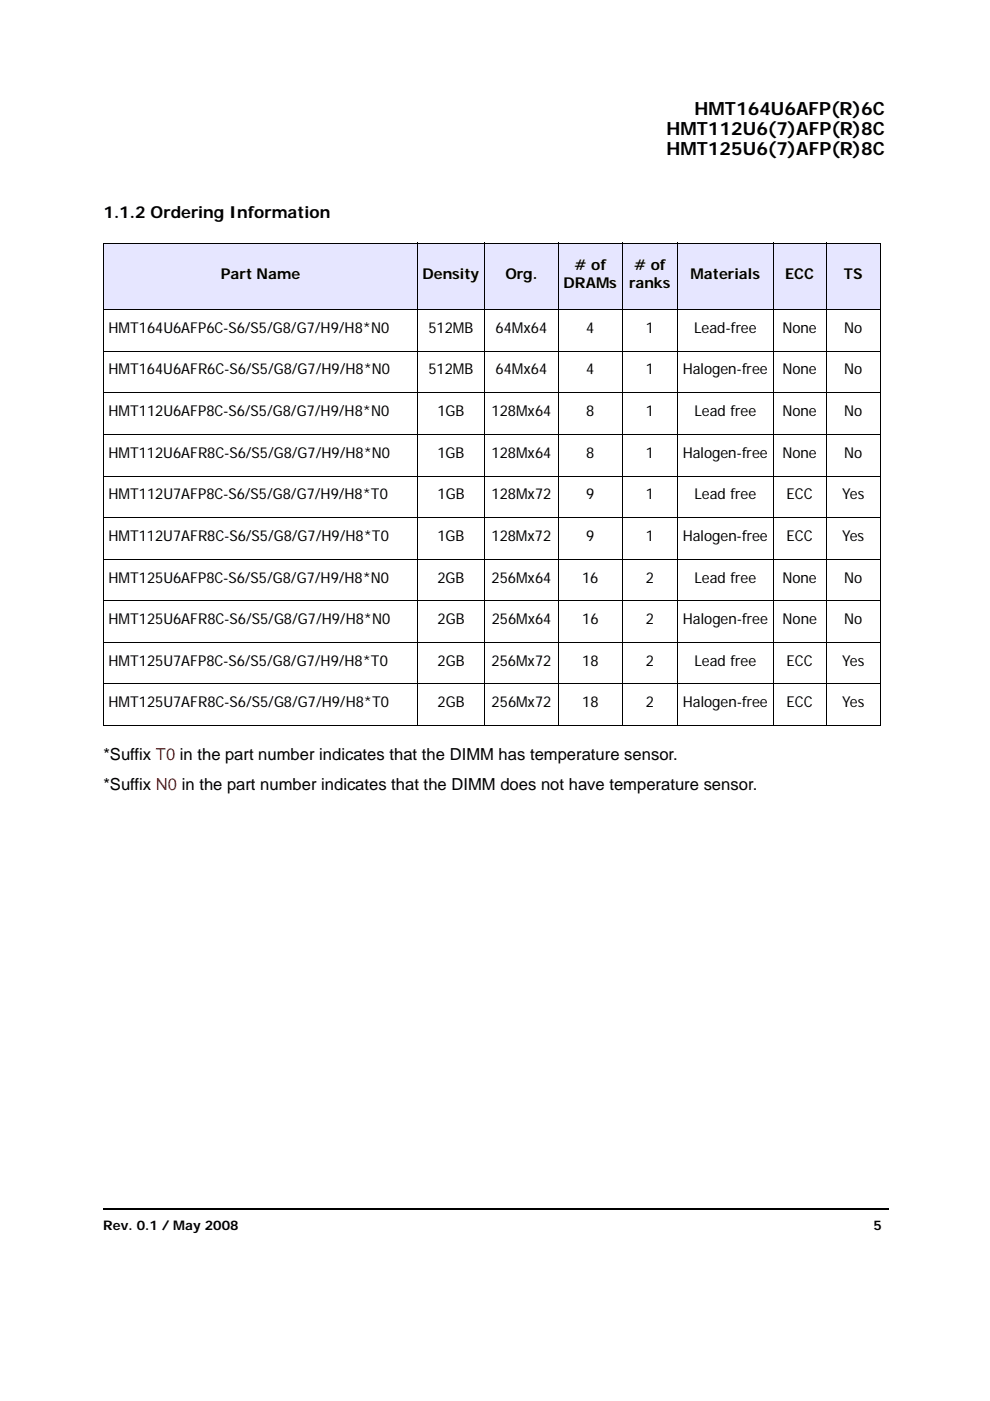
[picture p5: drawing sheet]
<svg xmlns="http://www.w3.org/2000/svg" width="210mm" height="297mm" viewBox="0 0 210 297" stroke-linecap="round" stroke-linejoin="round" font-family="sans-serif">
<defs><g id="words">
<g font-size="3.9">
<text x="141.3" y="28.6">HMT112U6(7)AFP(R)8C</text>
<text x="147.3" y="24.4">HMT164U6AFP(R)6C</text>
<text x="141.3" y="32.8">HMT125U6(7)AFP(R)8C</text>
</g>
<g font-size="3.5">
<text x="21.9" y="46.1">1.1.2 Ordering Information</text>
<text x="21.9" y="161.1">*Suffix T0 in the part number indicates that the DIMM has temperature sensor.</text>
<text x="22" y="167.6">*Suffix N0 in the part number indicates that the DIMM does not have temperature sensor.</text>
</g>
<g font-size="3.2">
<text x="46.8" y="59.1">Part Name</text>
<text x="89.6" y="59.1">Density</text>
<text x="107.1" y="59.1">Org.</text>
<text x="121.8" y="57.2"># of</text>
<text x="134.5" y="57.2"># of</text>
<text x="146.4" y="59.1">Materials</text>
<text x="166.5" y="59.1">ECC</text>
<text x="178.9" y="59.1">TS</text>
<text x="119.5" y="61">DRAMs</text>
<text x="133.4" y="61">ranks</text>
<text x="23" y="70.6">HMT164U6AFP6C-S6/S5/G8/G7/H9/H8*N0</text>
<text x="90.8" y="70.6">512MB</text>
<text x="105.1" y="70.6">64Mx64</text>
<text x="124.3" y="70.6">4</text>
<text x="136.9" y="70.6">1</text>
<text x="147.2" y="70.6">Lead-free</text>
<text x="165.9" y="70.6">None</text>
<text x="179" y="70.6">No</text>
<text x="23" y="79.4">HMT164U6AFR6C-S6/S5/G8/G7/H9/H8*N0</text>
<text x="90.8" y="79.4">512MB</text>
<text x="105.1" y="79.4">64Mx64</text>
<text x="124.3" y="79.4">4</text>
<text x="136.9" y="79.4">1</text>
<text x="144.8" y="79.4">Halogen-free</text>
<text x="165.9" y="79.4">None</text>
<text x="179" y="79.4">No</text>
<text x="23" y="88.2">HMT112U6AFP8C-S6/S5/G8/G7/H9/H8*N0</text>
<text x="92.8" y="88.2">1GB</text>
<text x="104.2" y="88.2">128Mx64</text>
<text x="124.3" y="88.2">8</text>
<text x="136.9" y="88.2">1</text>
<text x="147.2" y="88.2">Lead free</text>
<text x="165.9" y="88.2">None</text>
<text x="179" y="88.2">No</text>
<text x="23" y="97">HMT112U6AFR8C-S6/S5/G8/G7/H9/H8*N0</text>
<text x="92.8" y="97">1GB</text>
<text x="104.2" y="97">128Mx64</text>
<text x="124.3" y="97">8</text>
<text x="136.9" y="97">1</text>
<text x="144.8" y="97">Halogen-free</text>
<text x="165.9" y="97">None</text>
<text x="179" y="97">No</text>
<text x="23" y="105.9">HMT112U7AFP8C-S6/S5/G8/G7/H9/H8*T0</text>
<text x="92.8" y="105.9">1GB</text>
<text x="104.2" y="105.9">128Mx72</text>
<text x="124.3" y="105.9">9</text>
<text x="136.9" y="105.9">1</text>
<text x="147.2" y="105.9">Lead free</text>
<text x="166.7" y="105.9">ECC</text>
<text x="178.5" y="105.9">Yes</text>
<text x="23" y="114.7">HMT112U7AFR8C-S6/S5/G8/G7/H9/H8*T0</text>
<text x="92.7" y="114.7">1GB</text>
<text x="104.2" y="114.7">128Mx72</text>
<text x="124.3" y="114.7">9</text>
<text x="136.9" y="114.7">1</text>
<text x="144.7" y="114.7">Halogen-free</text>
<text x="166.7" y="114.7">ECC</text>
<text x="178.5" y="114.7">Yes</text>
<text x="23" y="123.5">HMT125U6AFP8C-S6/S5/G8/G7/H9/H8*N0</text>
<text x="92.8" y="123.5">2GB</text>
<text x="104.2" y="123.5">256Mx64</text>
<text x="123.4" y="123.5">16</text>
<text x="136.9" y="123.5">2</text>
<text x="147.2" y="123.5">Lead free</text>
<text x="165.9" y="123.5">None</text>
<text x="179" y="123.5">No</text>
<text x="23" y="132.3">HMT125U6AFR8C-S6/S5/G8/G7/H9/H8*N0</text>
<text x="92.8" y="132.3">2GB</text>
<text x="104.3" y="132.3">256Mx64</text>
<text x="123.4" y="132.3">16</text>
<text x="137" y="132.3">2</text>
<text x="144.8" y="132.3">Halogen-free</text>
<text x="165.9" y="132.3">None</text>
<text x="179" y="132.3">No</text>
<text x="23" y="141.1">HMT125U7AFP8C-S6/S5/G8/G7/H9/H8*T0</text>
<text x="92.8" y="141.1">2GB</text>
<text x="104.2" y="141.1">256Mx72</text>
<text x="123.4" y="141.1">18</text>
<text x="136.9" y="141.1">2</text>
<text x="147.2" y="141.1">Lead free</text>
<text x="166.8" y="141.1">ECC</text>
<text x="178.6" y="141.1">Yes</text>
<text x="23" y="150">HMT125U7AFR8C-S6/S5/G8/G7/H9/H8*T0</text>
<text x="92.8" y="150">2GB</text>
<text x="104.2" y="150">256Mx72</text>
<text x="123.4" y="150">18</text>
<text x="136.9" y="150">2</text>
<text x="144.8" y="150">Halogen-free</text>
<text x="166.8" y="150">ECC</text>
<text x="178.6" y="150">Yes</text>
</g>
<g font-size="2.8">
<text x="21.9" y="260.7">Rev. 0.1 / May 2008</text>
<text x="185.2" y="260.7">5</text>
</g>
</g></defs>
<path d="M21.8 256.2h.2v.3h-.2z" fill="#000"/>
<path d="M22 256.3h166.3" fill="none" stroke="#000" stroke-width=".36"/>
<g fill="#fff">
<path d="M22.2 22.6h29.7v12.2h-29.7z"/>
<path d="M22 36.5h165v1.4h-165z"/>
</g>
<g fill="#e6e6ff">
<path d="M21.9 51.5h66.6v14.1h-66.6z"/>
<path d="M88.5 51.5h14.2v14.1h-14.2z"/>
<path d="M102.7 51.5h15.7v14.1h-15.7z"/>
<path d="M118.4 51.5h13.6v14.1h-13.6z"/>
<path d="M132 51.5h11.7v14.1h-11.7z"/>
<path d="M143.7 51.5h20.2v14.1h-20.2z"/>
<path d="M163.9 51.5h11.3v14.1h-11.3z"/>
<path d="M175.2 51.5h11.4v14.1h-11.4z"/>
</g>
<g fill="#fff">
<path d="M21.9 65.6h66.6v8.9h-66.6z"/>
<path d="M88.5 65.6h14.2v8.9h-14.2z"/>
<path d="M102.7 65.6h15.7v8.9h-15.7z"/>
<path d="M118.4 65.6h13.6v8.9h-13.6z"/>
<path d="M132 65.6h11.7v8.9h-11.7z"/>
<path d="M143.7 65.6h20.2v8.9h-20.2z"/>
<path d="M163.9 65.6h11.3v8.9h-11.3z"/>
<path d="M175.2 65.6h11.4v8.9h-11.4z"/>
<path d="M21.9 74.5h66.6v8.8h-66.6z"/>
<path d="M88.5 74.5h14.2v8.8h-14.2z"/>
<path d="M102.7 74.5h15.7v8.8h-15.7z"/>
<path d="M118.4 74.5h13.6v8.8h-13.6z"/>
<path d="M132 74.5h11.7v8.8h-11.7z"/>
<path d="M143.7 74.5h20.2v8.8h-20.2z"/>
<path d="M163.9 74.5h11.3v8.8h-11.3z"/>
<path d="M175.2 74.5h11.4v8.8h-11.4z"/>
<path d="M21.9 83.3h66.6v8.8h-66.6z"/>
<path d="M88.5 83.3h14.2v8.8h-14.2z"/>
<path d="M102.7 83.3h15.7v8.8h-15.7z"/>
<path d="M118.4 83.3h13.6v8.8h-13.6z"/>
<path d="M132 83.3h11.7v8.8h-11.7z"/>
<path d="M143.7 83.3h20.2v8.8h-20.2z"/>
<path d="M163.9 83.3h11.3v8.8h-11.3z"/>
<path d="M175.2 83.3h11.4v8.8h-11.4z"/>
<path d="M21.9 92.1h66.6v8.8h-66.6z"/>
<path d="M88.5 92.1h14.2v8.8h-14.2z"/>
<path d="M102.7 92.1h15.7v8.8h-15.7z"/>
<path d="M118.4 92.1h13.6v8.8h-13.6z"/>
<path d="M132 92.1h11.7v8.8h-11.7z"/>
<path d="M143.7 92.1h20.2v8.8h-20.2z"/>
<path d="M163.9 92.1h11.3v8.8h-11.3z"/>
<path d="M175.2 92.1h11.4v8.8h-11.4z"/>
</g>
<g fill="none" stroke="#000" stroke-width=".21">
<path d="M21.9 51.5h164.8M22 51.6v14M88.5 51.5v102.4M102.7 51.5v102.4M118.4 51.5v14.2M132 51.5v14.2M143.7 51.5v102.4M163.9 51.5v14.2M175.2 51.5v14.2M186.7 51.6v14M21.9 65.6h164.8M21.9 74.5h164.8"/>
<path d="M21.9 65.7v88.1M118.4 65.6v88.3M132 65.6v88.3M163.9 65.6v88.3M175.2 65.6v88.3M186.6 65.7v88.1M21.9 83.3h164.8M21.9 92.1h164.8M21.9 100.9h164.8M21.9 109.7h164.8M21.9 118.6h164.8M21.9 127.4h164.8"/>
<path d="M21.9 136.2h164.8M21.9 145h164.8M21.9 153.8h164.8"/>
</g>
<use href="#words"/>
</svg>
